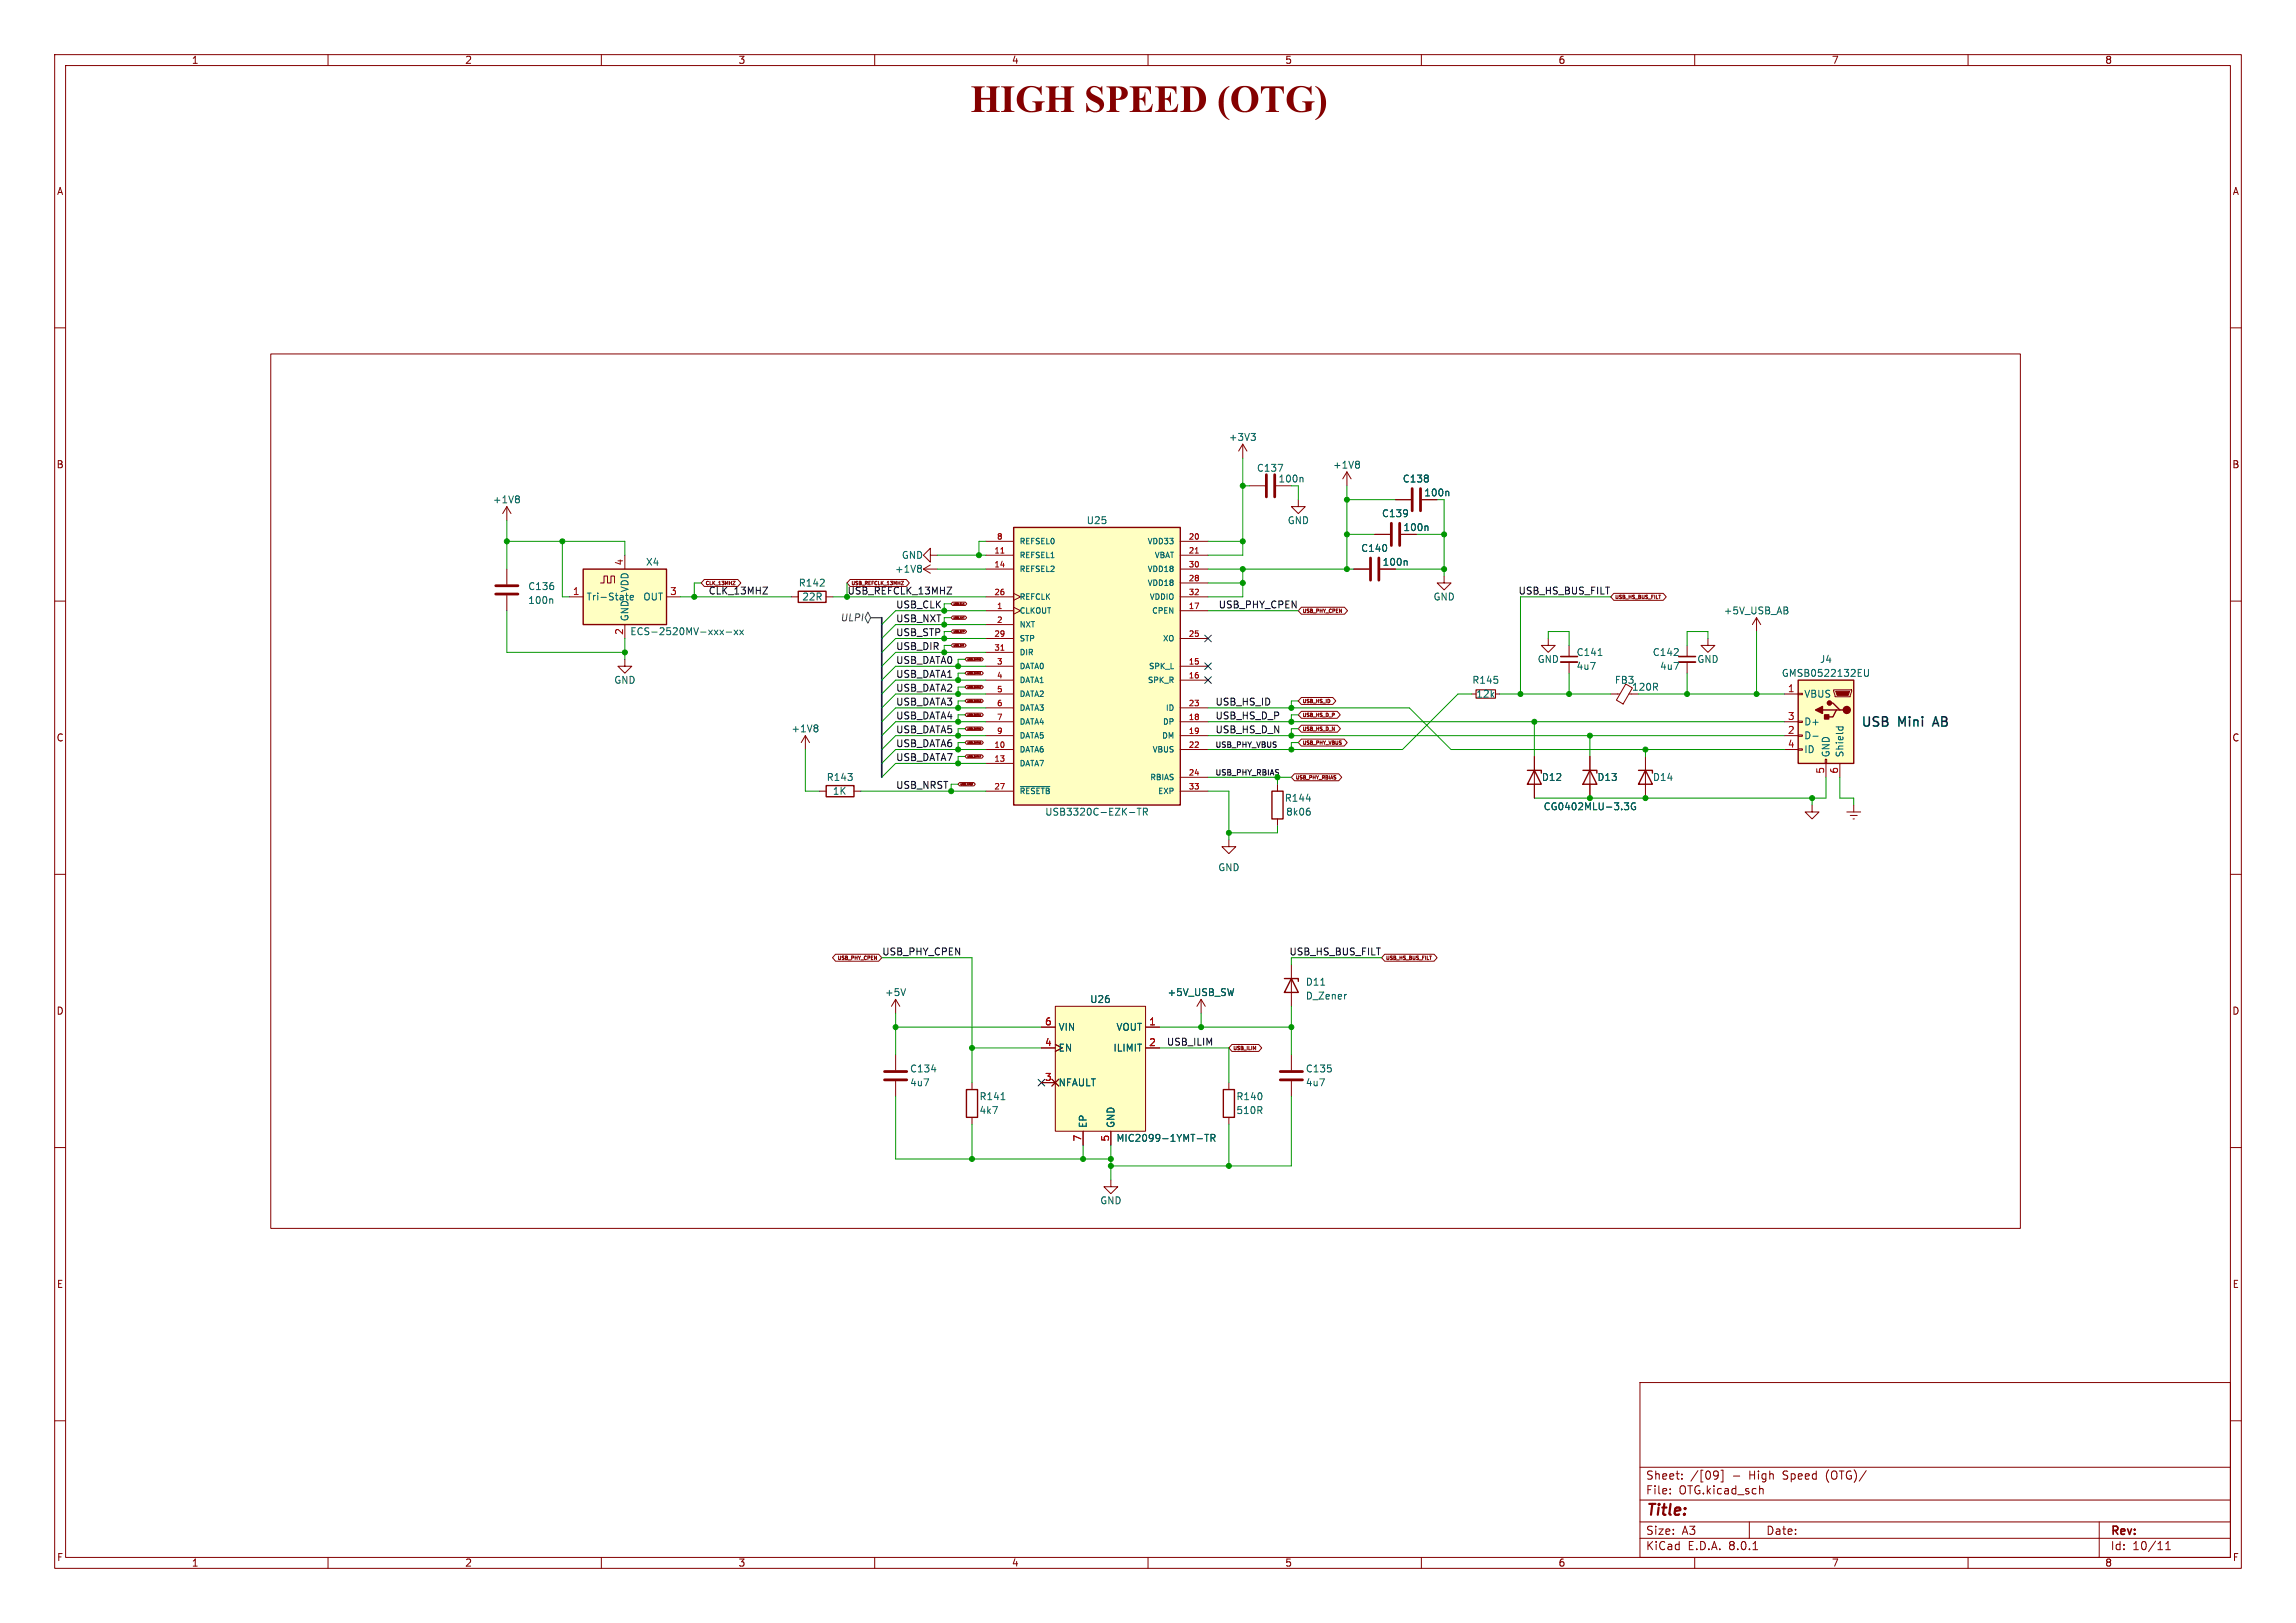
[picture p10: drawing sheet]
<svg xmlns="http://www.w3.org/2000/svg" width="420mm" height="297mm" viewBox="0 0 420 297" stroke-linecap="round" stroke-linejoin="round" font-family="sans-serif">
<defs><g id="words">
<text font-size="7" fill="#840000" x="177.5" y="22.3">HIGH SPEED(OTG)</text>
<text font-size="2.8" fill="#840000" x="301" y="277.9">Title:</text>
<g font-size="2.4" fill="#0000c2">
<text x="340.4" y="133.1">USB</text>
<text x="347.3" y="133.1">Mini</text>
<text x="354.3" y="133.1">AB</text>
</g>
<g font-size="2.1" fill="#840000">
<text x="301" y="273.7">File:</text>
<text x="301" y="271">Sheet:</text>
<text x="307.1" y="273.7">OTG.kicad_sch</text>
<text x="309.2" y="271">/[09]</text>
<text x="316.9" y="271">-</text>
<text x="320.1" y="271">High</text>
<text x="326.4" y="271">Speed</text>
<text x="334.4" y="271">(OTG)/</text>
<text x="301" y="281.1">Size:</text>
<text x="307.6" y="281.1">A3</text>
<text x="323" y="281.1">Date:</text>
<text x="386" y="281.3">Rev:</text>
<text x="301" y="283.9">KiCad</text>
<text x="308.7" y="283.9">E.D.A.</text>
<text x="316.3" y="283.9">8.0.1</text>
<text x="386" y="283.9">Id:</text>
<text x="390.1" y="283.9">10/11</text>
</g>
<g font-size="1.8" fill="#840000">
<text x="35" y="11.9">1</text>
<text x="85" y="11.9">2</text>
<text x="135" y="11.9">3</text>
<text x="185" y="11.9">4</text>
<text x="235" y="11.9">5</text>
<text x="285" y="11.9">6</text>
<text x="335" y="11.9">7</text>
<text x="385" y="11.9">8</text>
<text x="10.3" y="35.9">A</text>
<text x="408.3" y="35.9">A</text>
<text x="10.3" y="85.9">B</text>
<text x="408.2" y="85.9">B</text>
<text x="260.4" y="91">100n</text>
<text x="256.6" y="97.4">100n</text>
<text x="252.8" y="103.7">100n</text>
<text x="10.3" y="135.9">C</text>
<text x="408.2" y="135.9">C</text>
<text x="10.3" y="185.9">D</text>
<text x="408.2" y="185.9">D</text>
<text x="10.3" y="235.9">E</text>
<text x="408.3" y="235.9">E</text>
<text x="10.3" y="285.9">F</text>
<text x="35" y="286.9">1</text>
<text x="85" y="286.9">2</text>
<text x="135" y="286.9">3</text>
<text x="185" y="286.9">4</text>
<text x="235" y="286.9">5</text>
<text x="285" y="286.9">6</text>
<text x="335" y="286.9">7</text>
<text x="385" y="286.9">8</text>
<text x="408.3" y="285.9">F</text>
</g>
<g font-size="1.8" fill="#006464">
<text x="224.7" y="80.9">+3V3</text>
<text x="229.8" y="86.5">C137</text>
<text x="243.7" y="86">+1V8</text>
<text x="256.5" y="88.5">C138</text>
<text x="90.1" y="92.3">+1V8</text>
<text x="252.7" y="94.8">C139</text>
<text x="198.7" y="96.1">U25</text>
<text x="235.5" y="96.1">GND</text>
<text x="248.9" y="101.2">C140</text>
<text x="118.1" y="103.7">X4</text>
<text x="146" y="107.5">R142</text>
<text x="163.6" y="105">+1V8</text>
<text x="164.9" y="102.5">GND</text>
<text x="96.5" y="108.2">C136</text>
<text x="96.5" y="110.7">100n</text>
<text x="107.2" y="110.1">Tri-State</text>
<text x="115.2" y="113.8" transform="rotate(-90 115.2 113.8)">GND</text>
<text x="115.2" y="108.5" transform="rotate(-90 115.2 108.5)">VDD</text>
<text x="117.6" y="110.1">OUT</text>
<text x="146.7" y="110.1">22R</text>
<text x="262.1" y="110.1">GND</text>
<text x="315.2" y="112.6">+5V_USB_AB</text>
<text x="115.2" y="116.4">ECS-2520MV-xxx-xx</text>
<text x="112.3" y="125.3">GND</text>
<text x="269.2" y="125.3">R145</text>
<text x="281.2" y="121.5">GND</text>
<text x="288.3" y="120.2">C141</text>
<text x="288.3" y="122.8">4u7</text>
<text x="295.3" y="125.3">FB3</text>
<text x="302.2" y="120.2">C142</text>
<text x="303.6" y="122.8">4u7</text>
<text x="310.4" y="121.5">GND</text>
<text x="325.8" y="124.1">GMSB0522132EU</text>
<text x="332.8" y="121.5">J4</text>
<text x="270" y="127.9">12k</text>
<text x="298.4" y="126.6">120R</text>
<text x="329.9" y="127.9">VBUS</text>
<text x="144.7" y="134.2">+1V8</text>
<text x="329.9" y="135.5">D-</text>
<text x="329.9" y="132.9">D+</text>
<text x="151.1" y="143.1">R143</text>
<text x="282" y="143.1">D12</text>
<text x="292.1" y="143.1">D13</text>
<text x="302.3" y="143.1">D14</text>
<text x="329.9" y="138">ID</text>
<text x="334.9" y="138.7" transform="rotate(-90 334.9 138.7)">GND</text>
<text x="337.4" y="138.7" transform="rotate(-90 337.4 138.7)">Shield</text>
<text x="152.2" y="145.6">1K</text>
<text x="191.1" y="149.5">USB3320C-EZK-TR</text>
<text x="234.9" y="146.9">R144</text>
<text x="235.2" y="149.5">8k06</text>
<text x="282.3" y="148.5">CG0402MLU-3.3G</text>
<text x="222.8" y="159.6">GND</text>
<text x="161.8" y="182.5">+5V</text>
<text x="199.3" y="183.7">U26</text>
<text x="213.5" y="182.5">+5V_USB_SW</text>
<text x="238.8" y="183.1">D_Zener</text>
<text x="238.8" y="180.6">D11</text>
<text x="193.5" y="188.8">VIN</text>
<text x="204.1" y="188.8">VOUT</text>
<text x="166.4" y="196.4">C134</text>
<text x="193.5" y="192.6">EN</text>
<text x="203.6" y="192.6">ILIMIT</text>
<text x="238.8" y="196.4">C135</text>
<text x="166.4" y="199">4u7</text>
<text x="179.1" y="201.5">R141</text>
<text x="193.5" y="199">NFAULT</text>
<text x="226.1" y="201.5">R140</text>
<text x="238.8" y="199">4u7</text>
<text x="179.1" y="204.1">4k7</text>
<text x="199" y="206.5" transform="rotate(-90 199 206.5)">EP</text>
<text x="204.1" y="206.5" transform="rotate(-90 204.1 206.5)">GND</text>
<text x="204.1" y="209.1">MIC2099-1YMT-TR</text>
<text x="226.1" y="204.1">510R</text>
<text x="201.2" y="220.6">GND</text>
</g>
<g font-size="1.8" fill="#009600">
<text x="233.8" y="88.5">100n</text>
<text x="154.9" y="108.9">USB_REFCLK_13MHZ</text>
</g>
<g font-size="1.8" fill="#a90000">
<text x="114" y="103.6" transform="rotate(-90 114 103.6)">4</text>
<text x="104.7" y="109">1</text>
<text x="122.5" y="109">3</text>
<text x="114" y="116.3" transform="rotate(-90 114 116.3)">2</text>
<text x="327" y="126.7">1</text>
<text x="327" y="131.8">3</text>
<text x="327" y="134.4">2</text>
<text x="327" y="136.9">4</text>
<text x="333.8" y="141.7" transform="rotate(-90 333.8 141.7)">5</text>
<text x="336.3" y="141.7" transform="rotate(-90 336.3 141.7)">6</text>
<text x="191.1" y="191.5">4</text>
<text x="191.1" y="187.7">6</text>
<text x="210.1" y="187.7">1</text>
<text x="210.1" y="191.5">2</text>
<text x="191.1" y="197.9">3</text>
<text x="197.9" y="209" transform="rotate(-90 197.9 209)">7</text>
<text x="202.9" y="209" transform="rotate(-90 202.9 209)">5</text>
</g>
<g font-size="1.8" fill="#0f0f0f">
<text x="129.5" y="108.9">CLK_13MHZ</text>
<text x="163.8" y="114">USB_NXT</text>
<text x="163.8" y="111.4">USB_CLK</text>
<text x="222.8" y="111.4">USB_PHY_CPEN</text>
<text x="277.7" y="108.9">USB_HS_BUS_FILT</text>
<text x="163.8" y="119">USB_DIR</text>
<text x="163.8" y="116.5">USB_STP</text>
<text x="163.8" y="121.6">USB_DATA0</text>
<text x="163.8" y="124.1">USB_DATA1</text>
<text x="163.8" y="126.7">USB_DATA2</text>
<text x="163.8" y="129.2">USB_DATA3</text>
<text x="163.8" y="131.7">USB_DATA4</text>
<text x="222.2" y="129.2">USB_HS_ID</text>
<text x="222.2" y="131.7">USB_HS_D_P</text>
<text x="163.8" y="136.8">USB_DATA6</text>
<text x="163.8" y="134.3">USB_DATA5</text>
<text x="222.2" y="134.3">USB_HS_D_N</text>
<text x="163.8" y="139.4">USB_DATA7</text>
<text x="163.8" y="144.4">USB_NRST</text>
<text x="161.3" y="174.9">USB_PHY_CPEN</text>
<text x="235.8" y="174.9">USB_HS_BUS_FILT</text>
<text x="213.4" y="191.4">USB_ILIM</text>
</g>
<text font-size="1.8" fill="#484848" x="153.7" y="113.9">ULPI</text>
<g font-size="1.4" fill="#a90000">
<text x="181.8" y="101.3">11</text>
<text x="182.3" y="98.8">8</text>
<text x="217.3" y="98.8">20</text>
<text x="217.3" y="101.3">21</text>
<text x="181.8" y="103.9">14</text>
<text x="217.3" y="106.4">28</text>
<text x="217.3" y="103.9">30</text>
<text x="181.8" y="109">26</text>
<text x="182.3" y="111.5">1</text>
<text x="217.3" y="111.5">17</text>
<text x="217.3" y="109">32</text>
<text x="181.8" y="116.6">29</text>
<text x="181.8" y="119.1">31</text>
<text x="182.3" y="114">2</text>
<text x="217.3" y="116.6">25</text>
<text x="182.3" y="121.7">3</text>
<text x="182.3" y="124.2">4</text>
<text x="217.3" y="121.7">15</text>
<text x="217.3" y="124.2">16</text>
<text x="182.3" y="126.7">5</text>
<text x="182.3" y="129.3">6</text>
<text x="182.3" y="131.8">7</text>
<text x="217.3" y="131.8">18</text>
<text x="217.3" y="129.3">23</text>
<text x="181.8" y="136.9">10</text>
<text x="182.3" y="134.4">9</text>
<text x="217.3" y="134.4">19</text>
<text x="217.3" y="136.9">22</text>
<text x="181.8" y="139.4">13</text>
<text x="217.3" y="142">24</text>
<text x="181.8" y="144.5">27</text>
<text x="217.3" y="144.5">33</text>
</g>
<g font-size="1.4" fill="#006464">
<text x="186.4" y="99.8">REFSEL0</text>
<text x="209.8" y="99.8">VDD33</text>
<text x="186.4" y="102.3">REFSEL1</text>
<text x="186.4" y="104.9">REFSEL2</text>
<text x="209.8" y="107.4">VDD18</text>
<text x="209.8" y="104.9">VDD18</text>
<text x="211.1" y="102.3">VBAT</text>
<text x="186.4" y="112.5">CLKOUT</text>
<text x="186.4" y="110">REFCLK</text>
<text x="210.2" y="110">VDDIO</text>
<text x="210.6" y="112.5">CPEN</text>
<text x="186.4" y="115">NXT</text>
<text x="186.4" y="117.6">STP</text>
<text x="212.6" y="117.6">XO</text>
<text x="186.4" y="122.7">DATA0</text>
<text x="186.4" y="120.1">DIR</text>
<text x="186.4" y="125.2">DATA1</text>
<text x="209.8" y="125.2">SPK_R</text>
<text x="210" y="122.7">SPK_L</text>
<text x="186.4" y="127.7">DATA2</text>
<text x="186.4" y="130.3">DATA3</text>
<text x="213.1" y="130.3">ID</text>
<text x="186.4" y="137.9">DATA6</text>
<text x="186.4" y="132.8">DATA4</text>
<text x="186.4" y="135.4">DATA5</text>
<text x="210.7" y="137.9">VBUS</text>
<text x="212.5" y="135.4">DM</text>
<text x="212.6" y="132.8">DP</text>
<text x="186.4" y="140.4">DATA7</text>
<text x="210.3" y="143">RBIAS</text>
<text x="186.4" y="145.5">~{RESETB}</text>
<text x="211.7" y="145.5">EXP</text>
</g>
<g font-size="1.4" fill="#0f0f0f">
<text x="222.2" y="136.9">USB_PHY_VBUS</text>
<text x="222.2" y="142">USB_PHY_RBIAS</text>
</g>
<g font-size=".9" fill="#0f0f0f">
<text x="129" y="107.3">CLK_13MHZ</text>
<text x="155.7" y="107.3">USB_REFCLK_13MHZ</text>
</g>
<g font-size=".9" fill="#840000">
<text x="238.2" y="112.4">USB_PHY_CPEN</text>
<text x="295.4" y="109.8">USB_HS_BUS_FILT</text>
<text x="238.2" y="131.4">USB_HS_D_P</text>
<text x="238.2" y="128.9">USB_HS_ID</text>
<text x="238.2" y="136.5">USB_PHY_VBUS</text>
<text x="238.2" y="133.9">USB_HS_D_N</text>
<text x="236.9" y="142.8">USB_PHY_RBIAS</text>
<text x="153" y="175.9">USB_PHY_CPEN</text>
<text x="253.4" y="175.9">USB_HS_BUS_FILT</text>
<text x="225.5" y="192.4">USB_ILIM</text>
</g>
<g font-size=".4" fill="#840000">
<text x="174.3" y="110.9">USB_CLK</text>
<text x="174.3" y="113.4">USB_NXT</text>
<text x="174.3" y="116">USB_STP</text>
<text x="174.3" y="118.5">USB_DIR</text>
<text x="176.9" y="123.6">USB_DATA1</text>
<text x="176.9" y="121.1">USB_DATA0</text>
<text x="176.9" y="131.2">USB_DATA4</text>
<text x="176.9" y="126.1">USB_DATA2</text>
<text x="176.9" y="128.7">USB_DATA3</text>
<text x="176.9" y="133.8">USB_DATA5</text>
<text x="176.9" y="136.3">USB_DATA6</text>
<text x="175.6" y="143.9">USB_NRST</text>
<text x="176.9" y="138.8">USB_DATA7</text>
</g>
</g></defs>
<g fill="none" stroke="#840000" stroke-width=".18">
<path d="M10 10h400v277h-400zM12 12h396v273h-396zM60 10v2M110 10v2M160 10v2M210 10v2M260 10v2M310 10v2M360 10v2M10 60h2M408 60h2M10 110h2"/>
<path d="M408 110h2M280.7 138.4v7.7M290.8 138.4v7.7M301 138.4v7.7M10 160h2M331.5 147.3v1.3h1.2l-1.2 1.3-1.3-1.3h1.3M408 160h2M236.2 176.5v7.7M177.8 198.1v1.3M224.8 198.1v1.3M236.2 193v2.8M236.2 197.9v2.8"/>
<path d="M10 210h2M177.8 204.5v1.2M224.8 204.5v1.2M408 210h2M10 260h2M300 253h108v32h-108zM408 260h2M300 278.5h108M300 274.5h108M300 268.5h108M305.5 273.2v.2M305.5 272.5v.1"/>
<path d="M307.7 270.5v.2M307.7 269.8v.1M313.7 269.2l.5 .1a.99 .99 0 0 1-.3 1.4M314.3 269.8l-.3 .3h-.3M314.8 269h.4v2.2h-.4M320 278.5v3M321.9 272.5h.5l.1 .9M384 278.5v6.5M60 285v2M110 285v2M160 285v2M210 285v2"/>
<path d="M260 285v2M300 281.5h108M310 285v2M320.7 283.6h.8M360 285v2M396.2 283.6h.8M396.2 282.5l.4-.4v1.5"/>
</g>
<path d="M279.4 141h2.5v.5M280.7 141l1.2 2.5h-2.5zM289.6 141h2.5v.5M290.8 141l1.3 2.5h-2.5zM299.7 141h2.6v.5M301 141l1.3 2.5h-2.6zM234.9 179.1h2.6v.5M236.2 179.1l1.3 2.5h-2.6zM176.8 199.4h2v5.1h-2zM223.8 199.4h2v5.1h-2z" fill="none" stroke="#840000" stroke-width=".25"/>
<path d="M234.2 197.6h4.1M234.2 196.1h4.1" fill="none" stroke="#840000" stroke-width=".51"/>
<path d="M297.1 146.9h.8l-.4 .5 .4 .1v.4l-.2 .3h-.4M299.1 147a.59 .59 0 0 0-.7 .5 .59 .59 0 0 0 .7 .6l.1-.5h-.3M241.6 180.3h.7M246.2 182h.1M183.1 201.2h.7" fill="none" stroke="#006464" stroke-width=".18"/>
<path d="M328.9 124.5h10.2v15.2h-10.2z" fill="#ffffc2"/>
<path d="M146 108.2h5.1v2h-5.1zM328.9 124.5h10.2v15.2h-10.2zM333.4 129.9h2.5M334.6 128.7h.7l1.2 1.2h.7M336.5 129.9h-.6l-.6 1.3h-1.3M232.7 144.8h2v5.1h-2z" fill="none" stroke="#840000" stroke-width=".25"/>
<g fill="#840000" stroke="#840000" stroke-width=".25">
<path d="M332.1 129.9l1.3-.6v1.3z"/>
<path d="M333.8 130.8h.7v.8h-.7z"/>
<circle cx="337.8" cy="129.9" r=".63"/>
<circle cx="334.6" cy="128.7" r=".38"/>
</g>
<g fill="none" stroke="#840000" stroke-width=".18">
<path d="M144.7 109.2h1.3M151.1 109.2h1.3M170.2 101.6v-1.3l-1.3 1.3 1.3 1.3v-1.3h1.2M312.4 116.8v1.3h-1.3l1.3 1.3 1.3-1.3h-1.3M321.3 113l-.8 1.3M321.3 113v2.6M321.3 113l.8 1.3M114.3 120.7v1.2h1.3l-1.3 1.3-1.3-1.3h1.3M326.4 127h2.5M326.4 134.6h2.5M326.4 132.1h2.5M326.4 137.2h2.5"/>
<path d="M328.9 137h.8v.3h-.8zM328.9 134.5h.8v.2h-.8zM328.9 132h.8v.2h-.8zM328.9 126.9h.8v.2h-.8zM333.9 138.9h.2v.8h-.2zM334 139.7v2.5M335.4 126.2h3.3v.3l-.2 1h-2.8zM336.5 139.7v2.5M224.8 153.7v1.2h1.3l-1.3 1.3-1.3-1.3h1.3M233.7 143.5v1.3M233.7 149.9v1.2M337.8 148.6h2.6"/>
<path d="M338.5 149.2h1.2M339 149.9h.2M339.1 147.3v1.3M163.8 182.9v2.5M163.8 193v2.8M163.8 197.9v2.8M163.8 182.9l-.7 1.3M163.8 182.9l.8 1.3M219.7 182.9l-.8 1.3M219.7 182.9v2.5M219.7 182.9l.8 1.3"/>
</g>
<path d="M335.8 126.5h2.5l-.2 .8h-2.1z" fill="#840000" stroke="#840000" stroke-width=".18"/>
<path d="M326.8 111.7l.3 .2-.1 .3-.2 .1M326.9 111.1l.1 .2-.1 .3M331.6 134.7h1M335.9 133h1.2M336.3 133v.4M337.1 133v.4M341.1 122.5v1l.2 .3 .4-.1 .1-.2v-1M239 146.2h.7M239.3 147.9h.3M239.4 148.4l.3 .2v.3l-.3 .3M165.6 180.9l-.4 1.3M170.4 195.7h.8" fill="none" stroke="#006464" stroke-width=".18"/>
<path d="M161.8 197.6h4.1M161.8 196.1h4.1" fill="none" stroke="#840000" stroke-width=".51"/>
<path d="M193 184.2h16.5v22.8h-16.5z" fill="#ffffc2"/>
<g fill="none" stroke="#840000" stroke-width=".18">
<path d="M246.4 86.4l-.8 1.2M246.4 86.4v2.5M246.4 86.4l.7 1.2M251.5 97.8h2.8M255.3 91.4h2.8M190.5 188h2.5M190.5 191.8h2.5M190.5 198.1h2.5M192.4 197.5l1.3 1.3M193 184.2h16.5v22.8h-16.5zM193 191.1l1.3 .7-1.3 .6M193.7 197.5l-1.3 1.3"/>
<path d="M209.5 188h2.6M209.5 191.8h2.6M198.1 207v2.6M203.2 207v2.6"/>
</g>
<path d="M248.4 84.4l.3 .2-.3 .3 .3 .3v.2l-.3 .3M261 96.3l.2 .1v.7M264.8 89.9l.2 .2v.6M220.4 207.6h.7M220.7 207.6v1.3M221.5 208.3l.6-.1 .1-.2v-.3l-.7-.1v1.3M221.8 208.3l.4 .6" fill="none" stroke="#006464" stroke-width=".18"/>
<path d="M254.5 95.8v4M256 95.8v4M258.3 89.4v4.1M259.8 89.4v4.1" fill="none" stroke="#840000" stroke-width=".51"/>
<path d="M185.4 96.5h30.5v50.8h-30.5z" fill="#ffffc2"/>
<path d="M185.4 96.5h30.5v50.8h-30.5zM151.1 143.8h5.1v2h-5.1z" fill="none" stroke="#840000" stroke-width=".25"/>
<g fill="none" stroke="#840000" stroke-width=".18">
<path d="M92.7 92.7v2.6M92.7 92.7l-.8 1.3M92.7 92.7l.8 1.3M180.3 99.1h5.1M215.9 99.1h5.1M227.3 81.3l-.7 1.3M227.3 81.3v2.5M227.3 81.3l.8 1.3M228.6 88.9h2.8M237.5 91.4v1.3h1.3l-1.3 1.3-1.3-1.3h1.3M92.7 104.1v2.8M92.7 109v2.8"/>
<path d="M168.9 104.1h2.5M168.9 104.1l1.3 .8M170.2 103.4l-1.3 .7M180.3 111.8h5.1M180.3 101.6h5.1M180.3 104.1h5.1M180.3 114.3h5.1M180.3 116.8h5.1M180.3 109.2h5.1M180.3 119.4h5.1M185.4 111.1l1.3 .7-1.3 .6M185.4 108.6l1.3 .6-1.3 .7"/>
<path d="M215.9 111.8h5.1M215.9 101.6h5.1M215.9 104.1h5.1M215.9 116.8h5.1M215.9 109.2h5.1M215.9 106.7h5.1M247.6 104.1h2.8M264.2 105.4v1.3h1.2l-1.2 1.3-1.3-1.3h1.3M283.2 116.8v1.3h1.3l-1.3 1.3-1.3-1.3h1.3M287 118.1v2M308.6 118.1v2M147.3 134.6l-.7 1.3"/>
<path d="M147.3 134.6v2.6M147.3 134.6l.8 1.3M180.3 137.2h5.1M180.3 139.7h5.1M180.3 121.9h5.1M180.3 124.5h5.1M180.3 132.1h5.1M180.3 134.6h5.1M180.3 129.5h5.1M180.3 127h5.1M215.9 137.2h5.1M215.9 121.9h5.1"/>
<path d="M215.9 124.5h5.1M215.9 132.1h5.1M215.9 134.6h5.1M215.9 129.5h5.1M269.2 127h.8M273.6 127h.7M287 121.2v2M294.6 127h1.7M297.4 125.2l1.2 .7-1.7 2.9-1.2-.7zM298 127h.4M308.6 121.2v2M149.9 144.8h1.2"/>
<path d="M156.2 144.8h1.3M180.3 144.8h5.1M215.9 142.2h5.1M215.9 144.8h5.1M203.2 215.9v1.3h1.3l-1.3 1.2-1.3-1.2h1.3"/>
</g>
<path d="M183.1 101.2h.6M183.1 119h.6M218.6 101.2h.6" fill="none" stroke="#a90000" stroke-width=".18"/>
<g fill="none" stroke="#006464" stroke-width=".18">
<path d="M228.8 79.3h.8l-.4 .5M229.4 79.8l.2 .2v.3l-.2 .3M94.8 90.7l.2 .3-.2 .3 .2 .2v.3l-.2 .2M233.8 85h.8l-.5 1.2M238.2 87.4l.1 .1v.7M100.9 109.6l.2 .2v.6M168.3 103.4l.3 .3-.3 .3 .2 .1 .1 .4-.3 .2M257.2 102.6l.2 .2v.6M292.3 120h.8M149.4 132.7l.2 .2-.2 .3 .2 .2v.3l-.2 .2M186.6 143.9h5.4M206.6 148.7h1"/>
<path d="M208 147.9h.7M208.4 147.9v1.3M209.2 148.6l.6-.1 .1-.2-.1-.3-.6-.1v1.3M209.5 148.6l.4 .6"/>
</g>
<path d="M231.6 86.9v4M233.2 86.9v4M90.7 108.7h4M90.7 107.2h4M250.7 102.1v4.1M252.2 102.1v4.1" fill="none" stroke="#840000" stroke-width=".51"/>
<path d="M285.5 121.2h3M307.1 121.2h3" fill="none" stroke="#840000" stroke-width=".33"/>
<path d="M285.5 120.1h3M307.1 120.1h3" fill="none" stroke="#840000" stroke-width=".3"/>
<path d="M270 126.2h3.6v1.6h-3.6z" fill="none" stroke="#840000" stroke-width=".2"/>
<path d="M106.7 104.1h15.2v10.2h-15.2z" fill="#ffffc2"/>
<path d="M106.7 104.1h15.2v10.2h-15.2z" fill="none" stroke="#840000" stroke-width=".25"/>
<g fill="none" stroke="#840000" stroke-width=".18">
<path d="M49.5 64.8h320.1v160h-320.1zM251.5 97.8h2.8M255.3 91.4h2.8M104.1 109.2h2.6M109.9 106.7h.6v-1.3h.6v1.3h.7v-1.3h.6v1.3M114.3 101.6v2.5M114.3 114.3v2.5M121.9 109.2h2.6M128.8 106h6.2l.5 .7-.5 .6h-6.2l-.5-.6zM134 106.4h.5l-.5 .6M155.5 106h10.3l.5 .7-.5 .6h-10.3l-.6-.6zM164.9 106.4h.4l-.4 .6"/>
<path d="M174.3 110.2h2.3l.2 .3-.2 .3h-2.3l-.3-.3zM174.3 115.3h2.3l.2 .3-.2 .3h-2.3l-.3-.3zM174.3 117.8h2.2l.2 .3-.2 .3h-2.2l-.3-.3zM174.3 112.7h2.3l.2 .3-.2 .3h-2.3l-.3-.3zM174.5 110.3v.3M174.5 112.9v.2M174.5 115.4v.3M174.5 118v.2M174.7 110.3v.3M174.7 112.9v.2M174.7 115.4v.3M174.7 118v.2"/>
<path d="M174.8 118v.1M174.8 110.4v.1M174.8 112.9v.1M174.8 115.5h.1M174.8 118h.1M174.8 113h.1M174.8 110.4h.1M174.8 115.4v.1M174.8 112.9h.1M174.8 110.4h.2M174.8 118h.2M174.8 112.9h.2"/>
<path d="M175 115.4h-.2M175.2 110.3h-.1v.3M175.2 115.4h-.1v.3M175.2 110.3v.1M175.2 115.4h.1M175.2 112.9h-.1v.3M175.2 118h-.1v.3M175.2 115.4l.1 .1M175.2 118h.1M175.2 112.9h.1M175.3 110.4v.1M175.3 118h.1"/>
<path d="M175.3 112.9h.1M175.3 112.9v.1M175.3 118v.1M175.3 113h.1M175.6 115.5h.1M175.7 110.4l-.1 .1M175.7 115.4l-.1 .1M175.7 110.4h.1M175.8 118h-.1v.3M175.8 118h.1M175.8 118v.1M175.8 110.4h-.1"/>
<path d="M175.8 110.4h.1M175.8 115.4h-.1M175.8 112.9v.3l-.1-.3v.3M175.9 115.4h.2M175.9 112.9l.2 .3M176 110.3v.3M176 118v.3M176 115.4v.3M176.1 112.9l-.2 .3M176.2 110.3v.3M176.2 112.9h.2M176.2 118h-.1v.3"/>
<path d="M176.2 118h.1M176.3 118v.1M176.3 112.9v.3M176.3 115.4h-.1v.3M176.3 115.4v.1M176.3 115.5h.1M176.4 110.3l-.2 .2M238 111.1h7.9l.6 .7-.6 .6h-7.9l-.5-.6zM247.6 104.1h2.8M295.2 108.6h9l.6 .6-.6 .7h-9l-.6-.7zM176.8 133h2.8l.3 .4-.3 .3h-2.8l-.3-.3zM176.8 130.5h2.8l.3 .3-.3 .3h-2.8l-.3-.3z"/>
<path d="M176.8 135.6h2.8l.3 .3-.3 .3h-2.8l-.3-.3zM176.8 122.9h2.8l.3 .3-.3 .3h-2.8l-.3-.3zM176.8 125.4h2.8l.3 .3-.3 .3h-2.8l-.3-.3zM176.8 128h2.8l.3 .3-.3 .3h-2.8l-.3-.3zM176.8 138.1h2.8l.3 .3-.3 .3h-2.8l-.3-.3zM176.8 120.3h2.8l.3 .4-.3 .3h-2.8l-.3-.3zM177 120.5v.2M177 123v.3M177 125.6v.2M177 128.1v.3M177 130.7v.2M177 133.2v.2"/>
<path d="M177 135.7v.3M177 138.3v.2M177.2 120.5v.2M177.2 123v.3M177.2 125.6v.2M177.2 128.1v.3M177.2 130.7v.2M177.2 133.2v.2M177.2 135.7v.3M177.2 138.3v.2M177.4 133.3h.1M177.4 120.6h.1"/>
<path d="M177.4 123.1h.1M177.4 125.6v.1M177.4 130.7v.1M177.4 135.8h.1M177.4 135.8v.1M177.4 123.1v.1M177.4 128.2h.1M177.4 138.4h.1M177.4 130.7h.1M177.4 125.6h.1M177.4 120.5v.1M177.4 128.1v.1"/>
<path d="M177.4 133.2v.1M177.4 138.3v.1M177.4 120.5h.1M177.4 133.2h.1M177.4 123v.1M177.4 123l.1 .1M177.4 128.1h.1M177.4 138.3h.1M177.5 135.8h-.1M177.8 133.2h-.1v.3M177.8 123.1l-.1-.1v.3M177.8 128.1h-.1v.3"/>
<path d="M177.8 135.8l-.1-.1v.3M177.8 138.3h-.1v.3M177.8 133.2h.1M177.8 135.8h.1M177.8 123.1h.1M177.8 128.1h.1M177.8 138.3h.1M177.8 120.5h-.1v.3M177.8 125.6h-.1v.3M177.8 130.7h-.1v.3M177.8 133.2v.1M177.8 128.1v.1"/>
<path d="M177.8 138.3v.1M177.8 130.7h.1M177.8 125.6h.1M177.8 120.5v.1M177.8 120.6h.1M177.8 125.6v.1M177.8 130.7v.1M177.8 133.3h.1M177.8 135.8v.1M177.8 123.1v.1M177.8 128.2h.1M177.8 138.4h.1"/>
<path d="M178.3 133.2h-.1v.3M178.3 128.2l-.1-.1v.3M178.3 138.3h-.1v.3M178.3 133.2l.1 .1M178.3 128.2h.1M178.3 138.3l.1 .1M178.4 133.3h.1M178.4 128.2v.1M178.4 138.4h.1M178.4 120.6l-.2-.1v.3M178.4 123.2l-.2-.2v.3M178.4 125.7l-.2-.1v.3"/>
<path d="M178.4 130.8l-.2-.1v.3M178.4 135.9l-.2-.2v.3M178.5 133.5l.1-.3 .1 .3M178.5 131l.1-.3 .1 .3M178.5 136l.1-.3 .1 .3M178.5 123.3l.1-.3 .1 .3M178.5 125.9l.1-.3 .1 .3M178.5 128.4l.1-.3 .1 .3M178.5 138.6l.1-.3 .1 .3M178.5 120.8l.1-.3 .1 .3M178.7 133.2h.2M178.7 130.7h.2"/>
<path d="M178.7 135.7h.2M178.7 123h.2M178.7 125.6h.2M178.7 128.1h.2M178.7 138.3h.2M178.7 120.5h.2M178.8 120.5v.3M178.8 123v.3M178.8 125.6v.3M178.8 128.1v.3M178.8 130.7v.3M178.8 133.2v.3"/>
<path d="M178.8 135.7v.3M178.8 138.3v.3M178.9 133.5l.1-.3 .2 .3M178.9 131l.1-.3 .2 .3M178.9 136l.1-.3 .2 .3M178.9 123.3l.1-.3 .2 .3M178.9 125.9l.1-.3 .2 .3M178.9 128.4l.1-.3 .2 .3M178.9 138.6l.1-.3 .2 .3M178.9 120.8l.1-.3 .2 .3M179.2 128.1h.2l-.1 .1M179.2 138.3h.2l-.1 .3"/>
<path d="M179.3 125.6h-.1M179.3 120.6h-.1M179.3 120.5v.1M179.3 125.6h.1M179.3 123.1h-.1M179.3 130.6l-.1 .3M179.3 123v.3M179.3 123v.1M179.3 120.5h.1M179.4 120.5h.1M179.4 135.7l-.2 .2M179.4 120.5v.1"/>
<path d="M179.4 133.2h-.1l-.1 .1M179.4 125.6h.1M179.4 120.6h.1M179.4 125.6v.1M238 130.2h6.6l.6 .6-.6 .6h-6.6l-.5-.6zM238 135.3h7.9l.5 .6-.5 .6h-7.9l-.5-.6zM238 127.6h5.8l.5 .7-.5 .6h-5.8l-.5-.6zM238 132.7h6.6l.6 .7-.6 .6h-6.6l-.5-.6zM280.7 138.4v2.6M290.8 138.4v2.6M175.5 143.2h2.6l.3 .3-.3 .3h-2.6l-.2-.3zM175.8 143.4v.2"/>
<path d="M175.9 143.4v.2M176.3 143.4l-.2 .1M176.5 143.5l-.1-.1v.3M177.1 143.4v.3l-.2-.3v.3M177.4 143.5l-.2-.1v.3M177.5 143.4v.1M177.5 143.4h.1M177.6 143.4h-.1M177.6 143.4h.1M177.8 143.4h.2M177.9 143.4v.3M236.8 141.6h8.1l.5 .6-.5 .7h-8.1l-.6-.7z"/>
<path d="M280.7 143.5v2.6M290.8 143.5v2.6M152.8 174.6h7.9l.6 .7-.6 .6h-7.9l-.5-.6zM253.3 174.6h9l.6 .7-.6 .6h-9l-.6-.6zM190.5 188h2.5M190.5 191.8h2.5M190.5 198.1h2.5M192.4 197.5l1.3 1.3M193 191.1l1.3 .7-1.3 .6M193.7 197.5l-1.3 1.3M209.5 188h2.6M209.5 191.8h2.6"/>
<path d="M225.3 191.1h4.9l.6 .7-.6 .6h-4.9l-.5-.6zM198.1 207v2.6M203.2 207v2.6"/>
</g>
<g fill="none" stroke="#006464" stroke-width=".18">
<path d="M261 96.3l.2 .1v.7M264.8 89.9l.2 .2v.6M114.6 108.5v1.1M115.3 109v.6M115.7 109l.2 .3-.6 .1M115.8 109.7l-.1 .1M131.7 115.3l.7 .8M132.4 115.3l-.7 .8M132.8 115.7h1M134.3 115.3l.7 .8M135 115.3l-.7 .8M135.3 115.3l.7 .8"/>
<path d="M136 115.3l-.7 .8M257.2 102.6l.2 .2v.6M297.1 146.9h.8l-.4 .5 .4 .1v.4l-.2 .3h-.4M299.1 147a.59 .59 0 0 0-.7 .5 .59 .59 0 0 0 .7 .6l.1-.5h-.3M220.4 207.6h.7M220.7 207.6v1.3M221.5 208.3l.6-.1 .1-.2v-.3l-.7-.1v1.3M221.8 208.3l.4 .6"/>
</g>
<path d="M158.7 112l.6 1h2h-2l-.6 1-.5-1z" fill="none" stroke="#484848" stroke-width=".18"/>
<path d="M139.6 107.4h.8l-.8 1.3h.8M173.2 107.4h.9l-.9 1.3h.9" fill="none" stroke="#0f0f0f" stroke-width=".18"/>
<path d="M161.3 113v29.2" fill="none" stroke="#000084" stroke-width=".3"/>
<g fill="none" stroke="#009600" stroke-width=".18">
<path d="M92.7 99.1h21.6v2.5M92.7 95.3v8.8M102.9 99.1v10.1h1.2M180.3 99.1h-1.2v2.5M221 99.1h6.3M227.3 83.8v17.8h-6.3M227.3 88.9h1.3M237.5 88.9v2.5M246.4 97.8h5.1M246.4 88.9v15.2M246.4 91.4h8.9M259.1 97.8h5.1"/>
<path d="M264.2 91.4v14M92.7 111.8v7.6h21.6M114.3 116.8v3.9M124.5 109.2h20.2M128.3 106.7h-1.3v2.5M152.4 109.2h27.9M154.9 106.7v2.5M171.4 104.1h8.9M171.4 101.6h8.9M174 115.6h-1.3v1.2M174 110.5h-1.3v1.3M174 113h-1.3v1.3"/>
<path d="M174 118.1h-1.3v1.3M180.3 111.8h-16.5l-2.5 2.5M180.3 116.8h-16.5l-2.5 2.6M180.3 119.4h-16.5l-2.5 2.5M180.3 114.3h-16.5l-2.5 2.5M221 104.1h26.6M221 111.8h16.5M221 106.7h6.3M227.3 104.1v5.1h-6.3M255.3 104.1h8.9M283.2 116.8v-1.2h3.8v2.5M294.6 109.2h-16.5v17.8"/>
<path d="M312.4 116.8v-1.2h-3.8v2.5M321.3 115.6v11.4M147.3 137.2v7.6h2.6M176.5 128.3h-1.2v1.2M176.5 123.2h-1.2v1.3M176.5 120.7h-1.2v1.2M176.5 125.7h-1.2v1.3M176.5 130.8h-1.2v1.3M176.5 133.4h-1.2v1.2M176.5 135.9h-1.2v1.3M176.5 138.4h-1.2v1.3M180.3 127h-16.5l-2.5 2.5"/>
<path d="M180.3 121.9h-16.5l-2.5 2.6M180.3 137.2h-16.5l-2.5 2.5M180.3 134.6h-16.5l-2.5 2.6M180.3 129.5h-16.5l-2.5 2.6M180.3 132.1h-16.5l-2.5 2.5M180.3 139.7h-16.5l-2.5 2.5M180.3 124.5h-16.5l-2.5 2.5M221 129.5h36.8l7.6 7.7h61M221 134.6h105.4M221 132.1h105.4M237.5 128.3h-1.3v1.2M237.5 130.8h-1.3v1.3"/>
<path d="M237.5 133.4h-1.3v1.2M237.5 135.9h-1.3v1.3M269.2 127h-2.5l-10.2 10.2h-35.5M274.3 127h20.3M280.7 132.1v6.3M287 123.2v3.8M290.8 134.6v3.8M299.7 127h26.7M301 137.2v1.2M308.6 123.2v3.8M157.5 144.8h22.8M175.3 143.5h-1.3v1.3"/>
<path d="M221 144.8h3.8v8.9M221 142.2h15.2M233.7 151.1v1.3h-8.9M233.7 142.2v1.3M331.5 146.1v1.2M334 142.2v3.9h-53.3M336.5 142.2v3.9h2.6v1.2M161.3 175.3h16.5v22.8M252.7 175.3h-16.5v1.2M163.8 188h26.7M163.8 185.4v7.6M177.8 191.8h12.7"/>
<path d="M212.1 188h24.1M212.1 191.8h12.7v6.3M219.7 185.4v2.6M236.2 184.2v8.8M163.8 200.7v11.4h39.4M177.8 205.7v6.4M198.1 209.6v2.5M203.2 209.6v6.3M224.8 205.7v7.7M236.2 200.7v12.7h-33"/>
</g>
<path d="M220.4 116.2l1.2 1.2M221.6 116.2l-1.2 1.2M220.4 123.9l1.2 1.2M220.4 121.3l1.2 1.2M221.6 123.9l-1.2 1.2M221.6 121.3l-1.2 1.2M189.9 197.5l1.2 1.2M191.1 197.5l-1.2 1.2" fill="none" stroke="#000084" stroke-width=".18"/>
<g fill="#009600" stroke="#009600" stroke-width=".18">
<circle cx="177.8" cy="191.8" r=".46"/>
<circle cx="163.8" cy="188" r=".46"/>
<circle cx="280.7" cy="132.1" r=".46"/>
<circle cx="287" cy="127" r=".46"/>
<circle cx="278.1" cy="127" r=".46"/>
<circle cx="331.5" cy="146.1" r=".46"/>
<circle cx="290.8" cy="146.1" r=".46"/>
<circle cx="290.8" cy="134.6" r=".46"/>
<circle cx="264.2" cy="104.1" r=".46"/>
<circle cx="264.2" cy="97.8" r=".46"/>
<circle cx="308.6" cy="127" r=".46"/>
<circle cx="301" cy="146.1" r=".46"/>
<circle cx="301" cy="137.2" r=".46"/>
<circle cx="321.3" cy="127" r=".46"/>
<circle cx="236.2" cy="134.6" r=".46"/>
<circle cx="236.2" cy="137.2" r=".46"/>
<circle cx="224.8" cy="152.4" r=".46"/>
<circle cx="233.7" cy="142.2" r=".46"/>
<circle cx="236.2" cy="129.5" r=".46"/>
<circle cx="236.2" cy="132.1" r=".46"/>
<circle cx="246.4" cy="91.4" r=".46"/>
<circle cx="246.4" cy="97.8" r=".46"/>
<circle cx="246.4" cy="104.1" r=".46"/>
<circle cx="227.3" cy="88.9" r=".46"/>
<circle cx="227.3" cy="99.1" r=".46"/>
<circle cx="227.3" cy="106.7" r=".46"/>
<circle cx="227.3" cy="104.1" r=".46"/>
<circle cx="92.7" cy="99.1" r=".46"/>
<circle cx="102.9" cy="99.1" r=".46"/>
<circle cx="172.7" cy="114.3" r=".46"/>
<circle cx="172.7" cy="111.8" r=".46"/>
<circle cx="114.3" cy="119.4" r=".46"/>
<circle cx="179.1" cy="101.6" r=".46"/>
<circle cx="127" cy="109.2" r=".46"/>
<circle cx="203.2" cy="212.1" r=".46"/>
<circle cx="198.1" cy="212.1" r=".46"/>
<circle cx="236.2" cy="188" r=".46"/>
<circle cx="219.7" cy="188" r=".46"/>
<circle cx="203.2" cy="213.4" r=".46"/>
<circle cx="177.8" cy="212.1" r=".46"/>
<circle cx="224.8" cy="213.4" r=".46"/>
<circle cx="175.3" cy="134.6" r=".46"/>
<circle cx="175.3" cy="127" r=".46"/>
<circle cx="175.3" cy="132.1" r=".46"/>
<circle cx="175.3" cy="137.2" r=".46"/>
<circle cx="175.3" cy="129.5" r=".46"/>
<circle cx="174" cy="144.8" r=".46"/>
<circle cx="175.3" cy="139.7" r=".46"/>
<circle cx="175.3" cy="124.5" r=".46"/>
<circle cx="175.3" cy="121.9" r=".46"/>
<circle cx="172.7" cy="119.4" r=".46"/>
<circle cx="172.7" cy="116.8" r=".46"/>
</g>
<use href="#words"/>
</svg>
